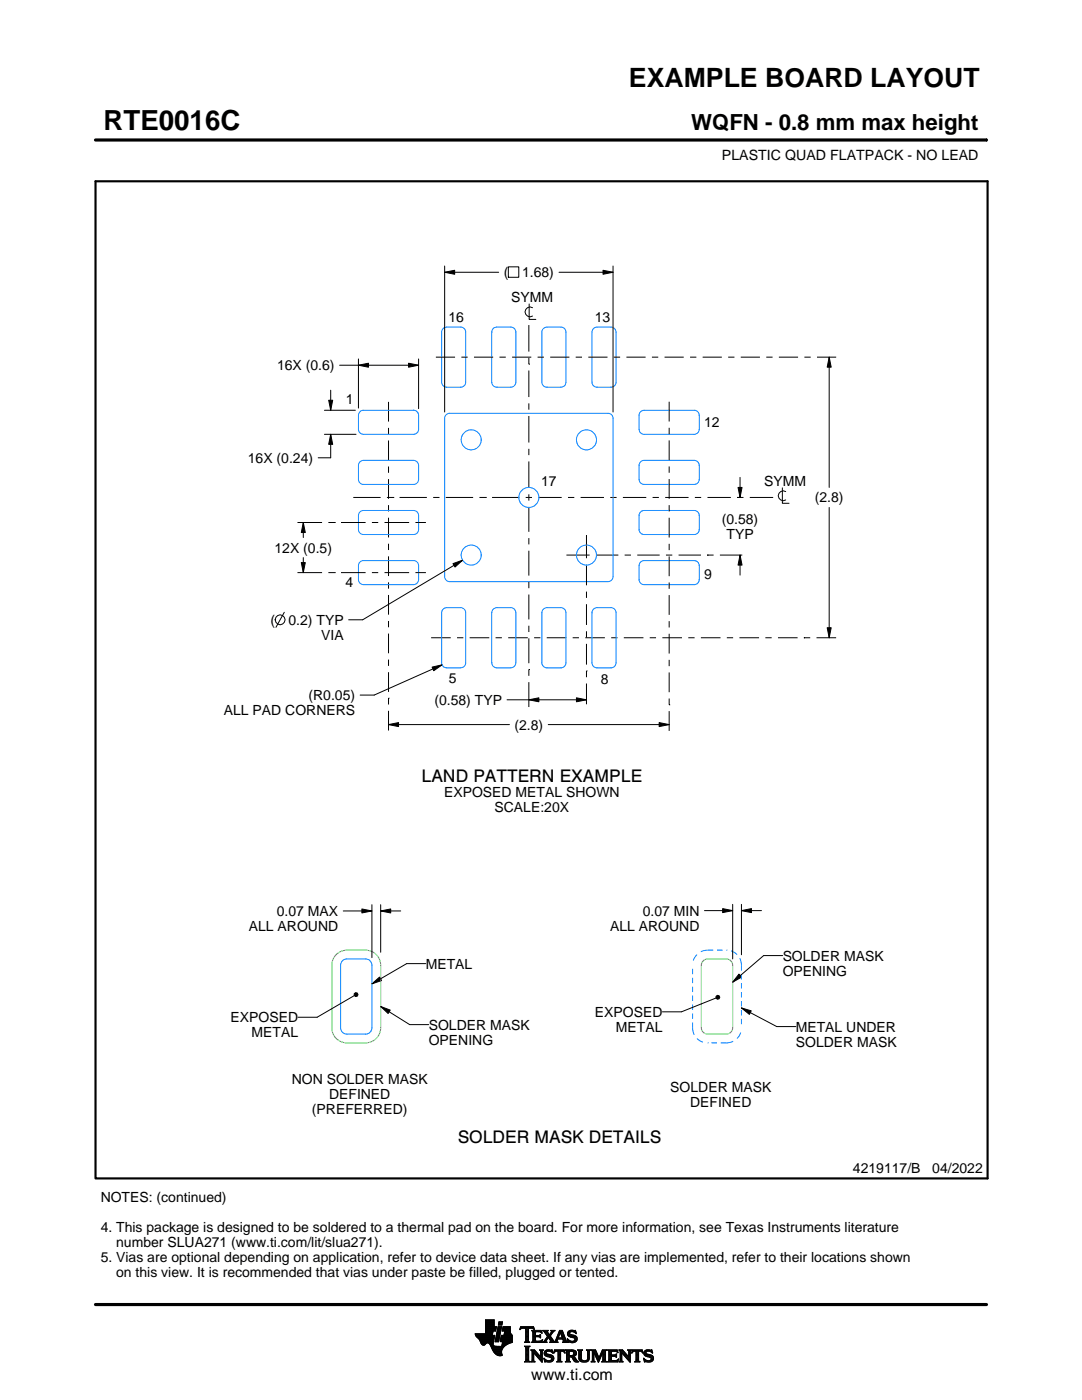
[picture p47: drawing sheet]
<svg xmlns="http://www.w3.org/2000/svg" width="216mm" height="279mm" viewBox="0 0 216 279" stroke-linecap="round" stroke-linejoin="round" font-family="sans-serif">
<defs><g id="words">
<text font-size="5.5" x="20.6" y="26">RTE0016C</text>
<text font-size="5.3" x="125.5" y="17.4">EXAMPLE BOARD LAYOUT</text>
<text font-size="4.4" x="137.9" y="26">WQFN - 0.8 mm max height</text>
<g font-size="3.5">
<text x="84.1" y="156">LAND PATTERN EXAMPLE</text>
<text x="91.3" y="228.1">SOLDER MASK DETAILS</text>
</g>
<text font-size="3.2" x="106" y="275.3">www.ti.com</text>
<g font-size="2.8">
<text x="144.1" y="32">PLASTIC QUAD FLATPACK - NO LEAD</text>
<text x="100.5" y="55.3">(</text>
<text x="104.2" y="55.3">1.68)</text>
<text x="89.5" y="64.3">16</text>
<text x="102" y="60.2">SYMM</text>
<text x="118.7" y="64.2">13</text>
<text x="55.3" y="73.9">16X (0.6)</text>
<text x="69" y="80.7">1</text>
<text x="140.5" y="85.2">12</text>
<text x="49.5" y="92.4">16X (0.24)</text>
<text x="108" y="97.1">17</text>
<text x="152.5" y="96.9">SYMM</text>
<text x="162.6" y="100.3">(2.8)</text>
<text x="144" y="104.7">(0.58)</text>
<text x="145" y="107.7">TYP</text>
<text x="54.8" y="110.3">12X (0.5)</text>
<text x="69" y="117.2">4</text>
<text x="140.5" y="115.5">9</text>
<text x="54" y="124.7">(</text>
<text x="57.6" y="124.7">0.2) TYP</text>
<text x="64.1" y="127.7">VIA</text>
<text x="89.5" y="136.4">5</text>
<text x="119.9" y="136.4">8</text>
<text x="44.7" y="142.7">ALL PAD CORNERS</text>
<text x="61.6" y="139.7">(R0.05)</text>
<text x="86.7" y="140.7">(0.58) TYP</text>
<text x="102.7" y="145.6">(2.8)</text>
<text x="88.6" y="159.1">EXPOSED METAL SHOWN</text>
<text x="98.7" y="162.1">SCALE:20X</text>
<text x="49.7" y="185.8">ALL AROUND</text>
<text x="55.2" y="182.8">0.07 MAX</text>
<text x="121.7" y="185.7">ALL AROUND</text>
<text x="128.3" y="182.7">0.07 MIN</text>
<text x="156.2" y="191.7">SOLDER MASK</text>
<text x="84.9" y="193.3">METAL</text>
<text x="156.2" y="194.7">OPENING</text>
<text x="118.7" y="202.9">EXPOSED</text>
<text x="46" y="204">EXPOSED</text>
<text x="50.2" y="207">METAL</text>
<text x="85.5" y="205.5">SOLDER MASK</text>
<text x="85.5" y="208.5">OPENING</text>
<text x="122.9" y="205.9">METAL</text>
<text x="158.8" y="205.9">METAL UNDER</text>
<text x="158.8" y="208.9">SOLDER MASK</text>
<text x="58.2" y="216.4">NON SOLDER MASK</text>
<text x="65.7" y="219.4">DEFINED</text>
<text x="133.8" y="218">SOLDER MASK</text>
<text x="137.7" y="221">DEFINED</text>
<text x="62.2" y="222.4">(PREFERRED)</text>
<text x="20.1" y="239.9">NOTES: (continued)</text>
<text x="170.2" y="234.2">4219117/B</text>
<text x="186" y="234.2">04/2022</text>
<text x="20.1" y="245.9">4. This package is designed to be soldered to a thermal pad on the board. For more information, see Texas Instruments literature</text>
<text x="20.1" y="251.9">5. Vias are optional depending on application, refer to device data sheet. If any vias are implemented, refer to their locations shown</text>
<text x="23.2" y="248.9">number SLUA271 (www.ti.com/lit/slua271).</text>
<text x="23.2" y="254.9">on this view. It is recommended that vias under paste be filled, plugged or tented.</text>
</g>
</g></defs>
<g fill="none" stroke="#000" stroke-width=".2">
<path d="M19.1 27.9h177.7M196.8 27.7v.5M88.7 54.3l2-.4v.8zM88.7 53.1v29.1M88.7 54.3h10.8M101.4 53.3h2.1v2h-2.1zM111.5 54.3h10.8M120.3 53.9l2 .4-2 .4zM122.3 53.1v29.1M65.6 79.9h.8l-.4 2zM66 77.9v4M67.8 72.9h15.7"/>
<path d="M71.5 72.9l2-.4v.8zM71.5 71.6v9.8M81.5 72.5l2 .4-2 .4zM83.5 71.6v10M87 71.3h3.8M92.1 71.3h1.2M94.6 71.3h3.8M99.7 71.3h1.2M102.2 71.3h3.8M105.5 72.7h.1M105.5 64.9v5.3M105.5 71.4v1.3"/>
<path d="M105.5 73.9v5.3M105.6 60.7v3h1.3M106.3 61.4a.98 .98 0 0 0-1.5 .8 .98 .98 0 0 0 1.5 .9M107.3 71.3h1.2M109.8 71.3h3.8M114.9 71.3h1.2M117.4 71.3h3.8M122.5 71.3h1.2M125 71.3h3.8M130.1 71.3h1.2M132.6 71.3h3.8M137.7 71.3h1.2"/>
<path d="M140.2 71.3h3.8M145.3 71.3h1.3M147.8 71.3h3.8M152.9 71.3h1.3M155.4 71.3h3.8M160.5 71.3h1.3M163 71.3h3.9M165.5 71.3l.4 2h-.8zM165.5 71.3v26M64.7 86.7h6.3M64.7 81.9h6.2M66 86.7l.4 2h-.8z"/>
<path d="M66 86.7v4.7h-2.5M70.5 99.3h5.4M77.2 99.3h1.3M77.5 80.2v3.9M77.5 85.4v1.3M77.5 87.9v3.9M77.5 93.1v1.3M77.5 95.6v3.9M78.5 99.3h.1M79.7 99.3h5.5M86.4 99.3h1.3M89 99.3h5.4"/>
<path d="M95.7 99.3h1.2M96.9 99.3h.1M98.2 99.3h5.4M104.9 99.3h1.3M105.5 80.5v1.3M105.5 83v5.3M105.5 89.6v1.2M105.5 92.1v5.3M105.5 98.6v1.3M107.4 99.3h4.7M113.3 99.3h1.3M115.9 99.3h4.6"/>
<path d="M121.8 99.3h1.2M124.3 99.3h4.7M130.2 99.3h1.3M132.7 99.3h4.7M133.5 80.2v3.9M133.5 85.4v1.2M133.5 87.9v3.9M133.5 93.1v1.3M133.5 95.6v4M138.7 99.3h1.2M141.2 99.3h4.6M147.1 99.3h.1"/>
<path d="M147.1 99.3h1.3M147.3 97.3h.8l-.4 2zM147.7 95.3v4M149.6 99.3h4.7M156.1 97.4v3h1.3M156.8 98.1a.98 .98 0 0 0-1.5 .8 .98 .98 0 0 0 1.5 .9M59.4 114.3h4.9M59.4 104.3h4.9M60.1 112.3h.8l-.4 2zM60.5 104.3l.4 2h-.8zM60.5 104.3v3M60.5 111.3v3"/>
<path d="M65.5 114.3h1.3M65.5 104.3h1.3M66.8 114.3h.1M66.8 104.3h.1M68 114.3h5M68 104.3h5M74.2 114.3h1.3M74.2 104.3h1.3M76.7 114.3h4.9M76.7 104.3h4.9M77.5 100.8v1.3M77.5 103.3v4"/>
<path d="M77.5 108.5v1.3M77.5 111v4M77.5 116.2v1.3M77.5 118.7v4M82.9 114.3h2.1M82.9 104.3h2.1M90.4 112.5l1.9-.7-1.5 1.4zM92.3 111.8l-19.9 11.9h-2.8M105.5 101.2v4.9M105.5 107.4v1.2M105.5 109.9v5M105.5 116.1v1.3"/>
<path d="M105.5 118.7v4.9M113 110.8h4.7M117 106.8v4.6M117 112.7v4.1M117 118.1v1.2M118.9 110.8h4.5M124.6 110.8h1.3M127.2 110.8h4.4M132.9 110.8h1.2M133.5 100.8v1.3M133.5 103.3v4M133.5 108.5v1.3"/>
<path d="M133.5 111v4M133.5 116.2v1.3M133.5 118.8v3.9M135.4 110.8h4.5M141.1 110.8h.1M141.1 110.8h1.3M143.6 110.8h4.5M147.7 110.8l.4 2h-.8zM147.7 110.8v4M165.5 101.3v26M56.7 122.2l-1.6 3M77.5 139.3h.1"/>
<path d="M77.5 123.9v1.3M77.5 126.4v4M77.5 131.6v1.3M77.5 134.2v3.9M77.5 139.3v1.3M86 127.3h3.9M86.2 133.1l2-.4-1.7 1.2zM88.2 132.7l-13.5 6h-2.8M91.2 127.3h1.3M93.7 127.3h3.9M98.9 127.3h1.2M101.2 139.7h15.8"/>
<path d="M101.4 127.3h3.9M105.5 139.7l2-.4v.8zM105.5 133.6h.1M105.5 124.9v1.2M105.5 127.4v5M105.5 133.6v1.3M105.5 136.1v5M106.6 127.3h1.2M109.1 127.3h3.9M114.3 127.3h1.2M115 139.3l2 .4-2 .4zM116.8 127.3h3.9"/>
<path d="M117 133.9h.1M117 120.6v4.1M117 126v1.2M117 128.5v4.1M117 133.9v1.3M117 136.4v4.2M122 127.3h1.2M124.5 127.3h3.9M129.6 127.3h1.3M132.2 127.3h3.9M133.5 124v1.2M133.5 126.5v3.9"/>
<path d="M133.5 131.7v1.2M133.5 134.2v3.9M133.5 139.4v1.3M137.3 127.3h1.3M139.9 127.3h3.9M145 127.3h1.3M147.5 127.3h4M152.7 127.3h1.3M155.2 127.3h4M160.4 127.3h.1M160.4 127.3h1.3M162.9 127.3h3.9"/>
<path d="M165.1 125.3h.8l-.4 2zM77.5 144.6l2-.4v.8zM77.5 141.9v3.9M77.5 144.6h24.2M109.4 144.6h24.1M131.5 144.2l2 .4-2 .4zM133.5 140.7h.1M133.5 141.9v4M68.5 181.8h5.7M70.7 198.3l.3-.2 .3 .1 .1 .3-.1 .3-.3 .1-.3-.2zM70.7 198.7l-7.4 4.3h-3.8M72.2 181.4l2 .4-2 .4z"/>
<path d="M74.2 196.4l1.5-1.4 .4 .7zM74.2 180.6v10.5M76 181.8l2-.4v.8zM76 180.6v9.4M76 181.8h4M84.9 192.3h-3.8l-6.9 4.1M140.6 181.7h5.6M142.9 199.2l-6.9 2.7h-3.8M142.9 198.9l.2-.3 .4 .1 .1 .3-.1 .3-.4 .1-.2-.2zM144.2 181.3l2 .4-2 .4zM146.2 180.5v10.9M147.5 194.4l.5 .6-1.8 1z"/>
<path d="M147.9 181.7l2-.4v.8zM147.9 180.5v10M147.9 181.7h4M156.2 190.7h-3.8l-6.2 5.3M76 200.9l1.9 .7-.5 .7zM76 200.9l5.7 3.6h3.8M147.9 201.2l2 .5-.4 .7zM147.9 201.2l7.1 3.7h3.8M94.8 266.2h3.5M94.8 266.3h3.5M94.9 266.4h3.3M94.9 266.5h3.8l-.2 1.2"/>
<path d="M94.9 266.5h3.8M95 266.6h3.7M95 266.7h3.7M95.1 266.8h3.6M95.2 266.9h3.4M95.3 267h3.3M95.4 267.1h3.2M95.5 267.2h3.1M95.6 267.3h3M95.7 267.4h2.8M95.7 267.5h2.8M95.8 267.6h2.7"/>
<path d="M95.8 267.7h2.7M95.9 267.8h2.6M95.9 267.9h2.5M95.9 268h2.5M96 268h1.1M96 268.1h1M96.1 268.2h.8M96.1 268.3h.7M96.2 268.4h.6M96.3 268.4h.4M96.9 266.1h1.4M96.9 266h1.4"/>
<path d="M96.9 265.9h1.4M96.9 265.8h1.5M96.9 265.7h1.5M96.9 264.7l2.2 .1-.2 .9h-.5l-.2 .8M96.9 265.6h2M96.9 265.5h2M96.9 265.4h2M96.9 265.3h2.1M96.9 265.2h2.1M96.9 265.1h2.1M96.9 265h2.1M96.9 264.9h2.1"/>
<path d="M96.9 264.8h2.2M96.9 264.6h1.7M96.9 264.5h1.7M96.9 264.4h1.7M96.9 264.3h1.7M96.9 264.2h1.7M96.9 264.1h1.7M96.9 264h1.7M96.9 263.9h1.7M96.9 263.8h1.7M96.9 263.7h1.7M96.9 263.6h1.7"/>
<path d="M96.9 263.5h1.7M96.9 263.4h1.7M97.5 268h.9M97.6 268.1h.8M97.7 268.2h.7M97.7 268.3h.7M97.8 268.4h.6M97.9 268.5h.6M97.9 268.6h.7M98 268.7h1.1M98 268.8h2.6M98 268.8h2.5"/>
<path d="M98.1 268.9h2.3M98.1 269h2.3M98.1 269.1h2.2M98.2 269.2h2.1M98.2 269.2h2M98.2 269.3h2M98.3 269.4h1.9M98.3 269.5h1.8M98.4 269.6h1.7M98.4 268v.4l.3 .2 2 .1M98.5 269.7h1.6M98.5 267.7l-.1 .3"/>
<path d="M98.5 269.8h1.6M98.6 269.9h1.5M98.6 264.8v-1.4h-1.7v2.8h-2.1l.1 .3 .8 .9 .6 1h.4l.5-.4 .4 .1 1 1.8 .8 .6h.8l-.1-1.1 .8-.9M98.6 270h1.5M98.7 270h1.4M98.8 270.1h1.3M98.8 267.7h.7M98.8 267.6h.7M98.8 267.5h.7M98.9 270.2h1.2M98.9 267.4h.7M98.9 267.3h.7"/>
<path d="M98.9 267.2h.7M98.9 267.1h.7M98.9 267h.7M98.9 270.3h1.3M99 266.9h.6M99 266.9h.7M99 266.8h.7M99 266.7h.7M99 266.6h.7M99 266.5h.7M99.1 270.4h1.1M99.1 266.4h.7"/>
<path d="M99.1 266.3h.7M99.1 266.2h.7M99.1 266.1h.7M99.1 266h.7M99.2 265.9h.7M99.2 265.8h.7M99.2 270.4h1M99.2 265.7h.7M99.2 265.6h.7M99.2 265.5h.7M99.3 265.4h.6M99.3 265.4h.7"/>
<path d="M99.3 265.3h.7M99.3 265.2h.7M99.3 265.1h.7M99.3 265h.7M99.4 270.5h.8M99.4 264.9h.7M99.4 264.8h.7M99.4 264.8h.7l-.6 3h-.7zM99.4 264.5l.2-.7h.7l-.2 .7h-.7M99.5 264.4h.6M99.5 264.3h.7M99.5 264.2h.7"/>
<path d="M99.5 264.1h.7M99.5 264h.7M99.5 263.9h.7M99.6 263.8h.7M99.8 270.6h.1M99.8 267.7h2.4M99.8 267.6h2.4M99.8 267.5h2.4M99.9 267.4h2.3M99.9 267.3h2.3M99.9 267.2h2.3M99.9 267.1h2.3"/>
<path d="M99.9 267h2.3M99.9 266.9h2.3M100 266.9h2.2M100 266.8h2.2M100 266.7h2.2M100 266.6h2.2M100 266.5h2.2M100.1 268.6h.7M100.2 268.5h.7M100.2 268.4h.8M100.2 268.4h.9M100.2 268.3h1"/>
<path d="M100.2 268.2h1.2M100.2 265.6h1.6M100.2 268.1h1.4M100.2 265.5h1.6M100.2 268h1.6M100.3 265.4h1.5M100.3 268h1.7M100.3 267.9h1.9M100.3 265.3h1.5M100.3 267.8h1.9M100.3 265.2h1.5M100.3 265.1h1.5"/>
<path d="M100.3 265h1.5M100.4 264.9h1.4M100.4 264.8h1.4M100.6 266.5l.1-.8h-.5l.2-.9h1.4l.1 1.1 .3 .6v1.4l-1.3 .6M100.6 266.4h1.5M100.6 266.3h1.4M100.6 266.2h1.4M100.6 266.1h1.3M100.7 266h1.2M100.7 265.9h1.2M100.7 265.8h1.1M100.7 265.7h1.1"/>
<path d="M102.2 266.5h-2.2l-.2 1.1 .1 .2h.4l-.2 .9M103.7 265.3h.1M103.8 265.2h.2M103.8 265h2.8M103.8 264.9h2.7M103.9 264.8h2.6M104.7 267.8h1M104.7 271.8h1.1M104.7 268.7h1M104.8 267.7h.7M104.8 271.7h.8M104.9 265.2h.6"/>
<path d="M104.9 268.9h.6M104.9 267.6h.6M104.9 267.5l-.2 .3M104.9 267.5h.6M104.9 267.4h.6M104.9 267.3h.6M104.9 267.2h.6M104.9 267.1h.6M104.9 267h.6M104.9 266.8h.6M104.9 266.7h.6M104.9 266.6h.6"/>
<path d="M104.9 266.5h.6M104.9 266.4h.6M104.9 266.3h.6M104.9 266.2h.6M104.9 266.1h.6M104.9 265.9h.6M104.9 265.8h.6M104.9 265.7h.6M104.9 265.6h.6M104.9 265.5h.6M104.9 265.4h.6M104.9 265.3h.6"/>
<path d="M104.9 271.5h.6M104.9 269h.6M104.9 271.4h.6M104.9 271.4v-2.4l-.2-.4h1.1l-.3 .4v2.4M104.9 271.4l-.2 .4h1.1l-.3-.4M104.9 271.3h.6M104.9 271.2h.6M104.9 271.1h.6M104.9 271h.6M104.9 270.9h.6M104.9 270.8h.6M104.9 270.6h.6"/>
<path d="M104.9 270.5h.6M104.9 270.4h.6M104.9 270.3h.6M104.9 270.2h.6M104.9 270.1h.6M104.9 270h.6M104.9 269.9h.6M104.9 269.8h.6M104.9 269.6h.6M104.9 269.5h.6M104.9 269.4h.6M104.9 269.3h.6"/>
<path d="M104.9 269.2h.6M104.9 269.1h.6M105.5 267.5l.2 .3M105.5 267.5v-2.3l.7-.1 .4 .3-.1-.6h-2.6l-.1 .6 .4-.3 .7 .1v2.3M105.7 267.8h-1M105.9 271.8h.8M105.9 269.4h.8M106.1 269.5h.7M106.1 267.8h2M106.1 271.7h.5M106.2 269.6h.7M106.2 271.5h.3"/>
<path d="M106.2 265.6h1.8M106.2 269.8h.8M106.2 271.4h.3M106.2 271.4l-.3 .4h.8l-.2-.4M106.2 271.3h.3M106.2 271.2h.3M106.2 271.1h.3M106.2 271h.3M106.2 270.9h.3M106.2 270.8h.3M106.2 270.6h.3M106.2 270.5h.3"/>
<path d="M106.2 270.4h.3M106.2 270.3h.3M106.2 270.2h.3M106.2 270.1h.3M106.2 270h1M106.2 269.9h.9M106.2 269.8v1.6M106.2 269.8l-.3-.4h.8l1.2 1.4M106.3 267.7h1.8M106.3 265.7h1.8M106.3 267.6h.6M106.3 265.8h.6"/>
<path d="M106.3 267.5l-.2 .3M106.3 267.5h.5M106.3 267.4h.5M106.3 267.3h.5M106.3 267.2h.5M106.3 267.1h.5M106.3 267h.5M106.3 266.8h.5M106.3 266.7h1.6M106.3 266.6h1.6M106.3 266.5h.5M106.3 266.4h.5"/>
<path d="M106.3 266.3h.5M106.3 266.2h.5M106.3 266.1h.5M106.3 265.9h.5M106.4 265.2h.2M106.5 270h.1M106.5 270v1.4M106.5 265.3h.1M106.6 270.1h.7M106.7 270.2h.7M106.8 270.3h.7M106.8 265.9l.2-.1h.6l.6 .2-.2-.5h-1.9l.2 .3v1.7"/>
<path d="M106.8 265.9v.6h.8l.3-.2v.7M106.9 270.4h.7M107 270.5h.7M107.1 270.6h.7M107.2 270.8h1M107.3 270.9h.9M107.4 271h.8M107.5 271.1h.7M107.6 271.2h.6M107.6 266.5h.3M107.7 271.3h.5M107.7 269.4h.7"/>
<path d="M107.7 266.8h.2M107.7 267.6h.5M107.8 266.4h.1M107.8 271.4h.4M107.8 267h.1M107.8 265.8h.3M107.8 269.5h.5M107.9 271.5h.3M107.9 269.6h.3M107.9 267l-.3-.2h-.8l.1 .8h.9l.5-.2M107.9 269.8h.3M107.9 270.6h.3"/>
<path d="M107.9 270.5h.3M107.9 270.4h.3M107.9 270.3h.3M107.9 270.2h.3M107.9 270.1h.3M107.9 270h.3M107.9 269.9h.3M107.9 269.8v1M107.9 269.8l-.2-.4h.7l-.2 .4M108 271.7h.2M108 265.9h.1M108 267.5h.2"/>
<path d="M108.1 271.8h.1M108.1 266.1h.1M108.2 267.4h.1M108.2 269.8v2.1l-1.7-1.9M108.2 267.8h.9M108.3 267.4l-.2 .5-2-.1M108.3 265.6h1M108.5 267.7h.5M108.5 271.1l.8 .4h.5l.2-.2-.1-.3-1-.4-.3-.3 .1-.7 .8-.2 .5 .1 .2-.1 .1 .6-.9-.3-.3 .1-.1 .3 1.3 .4 .2 .6M108.5 271.1h.1M108.5 265.7h.7M108.5 271.2h.2"/>
<path d="M108.6 271.3h.2M108.6 270.1h.4M108.6 270h.4M108.6 270.2h.6M108.6 267.6h.4M108.6 271.4h.4M108.6 269.9h.4M108.6 270.3h1M108.6 265.8h.7M108.6 271.5h.8M108.6 269.8h.5M108.7 271.7h1.5"/>
<path d="M108.7 270.4h1.3M108.7 267.5h.3M108.7 271.8h.1M108.7 265.9h.6M108.7 269.6h1.5M108.8 267.4h.3M108.8 270.5h1.5M108.8 266.1h.6M108.8 269.5h1.4M108.8 267.3h.4M108.9 266.2h.6M108.9 267.2h.4"/>
<path d="M108.9 266.3h.6M108.9 270.6h1.5M109 267.1h.3M109 266.4h1M109.1 271.8h.9M109.1 269.4h.7M109.1 267h.9M109.1 266.5h.8M109.1 267.8h-.9M109.2 266.8h.8M109.2 266.6h.6M109.2 266.7h.7"/>
<path d="M109.2 266.7l-.6 .9-.4 .2M109.3 270.8h1.1M109.5 267.1h.6M109.6 267.2h.6M109.7 271.5h.7M109.7 267.3h.6M109.7 267.8l.2-.1-.5-.8-.4 .8 .1 .1M109.7 267.8h1.6M109.7 266.3h.4M109.7 267.4h.6M109.8 270.9h.7M109.8 266.2h.3"/>
<path d="M109.8 266.6l.9 1.2 1-2.3h.5l.8 2.1 .3 .2M109.8 267.5h.6M109.9 266.1h.3M109.9 269.8h.4M109.9 267.6h.6M109.9 267.7h.7M109.9 271.4h.5M109.9 265.9h.4M110 271h.5M110 265.6h.7M110 265.9l-.4 .5-.4-.6 .2-.3h-1.1l.9 1.2M110 265.9l.1-.2-.2-.2h.8l-.9 1.1"/>
<path d="M110 271.3h.5M110 265.8h.4M110 271.1h.5M110 271.2h.5M110.1 269.4h.1M110.1 265.7h.4M110.1 269.9h.2M110.2 270h.1M110.5 270h.1M110.5 269.9h.2M110.5 271.1l-.3 .6-.7 .2-.6-.2-.2 .1-.2-.7M110.5 269.8h.3"/>
<path d="M110.6 269.6h2.1M110.6 269.5h2M110.6 269.4h2M110.7 267.7h.5M110.8 267.6h.4M110.9 267.5h.3M110.9 267.4h.3M111 267.3h.3M111 267.2h1.8M111 267.1h1.8M111.1 267h.3M111.1 271.8h1"/>
<path d="M111.1 266.8h.4M111.2 266.7h.3M111.2 267.5l.1-.2h1l.1 .2M111.2 267.5v.3h.1M111.2 266.6h.3M111.3 266.5h.3M111.3 271.7h.6M111.3 266.4h.3M111.3 271.5h.6M111.3 267.8h-1.6M111.3 269.8h.6M111.4 266.3h.3"/>
<path d="M111.4 271.4h.5M111.4 271.4l-.1-1.7h-.4l-.4 .4 .2-.7h1.9l.1 .7-.4-.4h-.4v1.7M111.4 270.5h.5M111.4 270.4h.5M111.4 270.3h.5M111.4 270.2h.5M111.4 270.1h.5M111.4 270h.5M111.4 269.9h.5M111.4 271.4l-.3 .4h1l-.2-.4M111.4 271.3h.5M111.4 271.2h.5"/>
<path d="M111.4 271.1h.5M111.4 271h.5M111.4 270.9h.5M111.4 270.8h.5M111.4 270.6h.5M111.4 266.2h.3M111.4 266.1h.4M111.5 265.9h.9M111.5 265.8h.8M111.6 265.7h.7M111.6 265.6h.6M111.8 265.9l.4 1.1h-.8z"/>
<path d="M111.9 266.1h.5M111.9 266.2h.5M111.9 266.3h.6M112 266.4h.5M112 266.5h.6M112.1 266.6h.5M112.1 266.7h.6M112.1 266.8h.6M112.2 267h.5M112.2 267.8h1.1M112.3 267.3h.6M112.3 267.4h.6"/>
<path d="M112.4 267.5h.6M112.4 267.5v.3h-.2M112.4 269.8h.3M112.4 267.6h.6M112.4 267.7h.7M112.6 269.9h.1M112.6 270h.2M112.8 271.8h1M112.8 269.4h1.6M113 269.5h1.7M113 271.7h.7M113 269.6h1.9"/>
<path d="M113 271.5h.6M113 269.8h.6M113 271.4h.6M113 271.4l-.2 .4h1l-.2-.4M113 271.3h.6M113 271.2h.6M113 271.1h.6M113 271h.6M113 270.9h.6M113 270.8h1.5M113 270.6h1.6M113 270.5h1.8"/>
<path d="M113 270.4h.6M113 270.3h.6M113 270.2h.6M113 270.1h.6M113 270h.6M113 269.9h.6M113 269.8v1.6M113 269.8l-.2-.4h1.5l.5 .2 .2 .3v.4l-.2 .3-.4 .1M113.2 267.3h.2M113.2 267.4h.3M113.2 266.2h.5M113.2 266.3h.6"/>
<path d="M113.2 266.1h.5M113.3 267.5h.3M113.3 267.8h-1.1M113.3 266.4h.9M113.3 265.9h.4M113.3 267.6h.6M113.3 266.5h1.3M113.3 267.7h1.6M113.3 265.8h.5M113.3 267.8h.2M113.4 266.6h1.5M113.4 265.7h1.5"/>
<path d="M113.4 265.7l.5-.2 .7 .1 .2-.1 .1 .7-.7-.4h-.4l-.1 .3 .1 .2 .9 .2 .4 .3 .1 .5-.3 .5-.6 .2-.7-.2-.2 .1-.2-.7 .9 .5 .4-.1 .2-.3-.1-.3-1.2-.4-.2-.5zM113.5 266.7h1.5M113.5 265.6h1.4M113.6 271.4v-.6h.4l.7 .9 .8 .1M113.6 269.9l.1-.2 .7 .2v.4l-.4 .2M113.6 269.9v.6M113.7 267.8h1.1M113.8 266.8h1.3M113.8 265.5h.6M114 268h.4M114.1 270.9h.6M114.2 271h.6"/>
<path d="M114.2 271.1h.7M114.3 271.2h.6M114.3 267h.8M114.3 269.8h.7M114.3 270.4h.6M114.4 271.3h.6M114.4 270.7l1.1 1.1M114.4 270.7h.1M114.4 271.4h.7M114.4 269.9h.6M114.4 270.3h.6M114.5 267.6h.5"/>
<path d="M114.5 270.2h.5M114.5 270h.5M114.5 265.8h.4M114.5 270.1h.5M114.5 271.5h.7M114.6 271.7h.7M114.6 267.1h.6M114.6 267.5h.5M114.7 267.2h.5M114.7 267.4h.5M114.7 265.9h.3M114.7 267.3h.5"/>
<path d="M114.7 271.8h.8M114.8 266.1h.2M114.9 266.2h.1M115.3 269.4h.9M115.4 269.5h.7M115.5 269.6h.5M115.5 269.8h.5M115.5 269.8v1.4l.4 .5 .6 .2 .6-.1 .4-.3 .1-.5M115.5 271h.5M115.5 270.9h.5M115.5 270.8h.5M115.5 270.6h.5"/>
<path d="M115.5 270.5h.5M115.5 270.4h.5M115.5 270.3h.5M115.5 270.2h.5M115.5 270.1h.5M115.5 270h.5M115.5 269.9h.5M115.5 269.8l-.2-.4h.9l-.2 .4M115.5 271.1h.5M115.5 271.2h.5M115.5 271.3h.6M115.6 271.4h.6"/>
<path d="M115.7 271.5h.8M115.8 271.7h1.5M116 271l.2 .4 .4 .2 .5-.2 .2-.4M116 269.8v1.2M116 271.8h1.1M116.8 271.5h.6M117 269.4h.8M117.1 271.4h.4M117.2 269.5h.5M117.2 271.3h.4M117.2 269.6h.4M117.2 271.2h.4"/>
<path d="M117.2 271.1h.4M117.3 269.8h.3M117.3 271h.3M117.3 270.9h.3M117.3 270.8h.3M117.3 270.6h.3M117.3 270.5h.3M117.3 270.4h.3M117.3 270.3h.3M117.3 270.2h.3M117.3 270.1h.3M117.3 270h.3"/>
<path d="M117.3 269.9h.3M117.6 269.8l.2-.4h-.8l.2 .3 .1 1.3M117.6 269.8v1.2M118 271.8h.7M118 269.4h.8M118.1 269.5h.8M118.1 271.7h.5M118.2 269.6h.7M118.2 271.5h.3M118.2 269.8h.8M118.2 271.4h.3M118.2 269.8l-.2-.4h.8l.7 1.6 .7-1.6h.9l-.3 .4"/>
<path d="M118.2 271.4l-.2 .4h.7l-.2-.4M118.2 271.3h.3M118.2 271.2h.3M118.2 271.1h.3M118.2 271h.3M118.2 270.9h.3M118.2 270.8h.3M118.2 270.6h.3M118.2 270.5h.3M118.2 270.4h.3M118.2 270.3h.3M118.2 270.2h.3"/>
<path d="M118.2 270.1h.3M118.2 270h.9M118.2 269.9h.8M118.2 269.8v1.6M118.6 270.1h.5M118.6 270.2h.6M118.7 270.3h.5M118.7 270.4h.6M118.8 270.5h.5M118.8 270.6h.6M118.9 270.8h.5M118.9 270.9h.6"/>
<path d="M119 271h.8M119 271.1h.8M119.1 271.2h.6M119.1 271.3h.6M119.2 271.4h.4M119.2 271.5h.4M119.3 271.7h.2M119.3 271.8h.2M119.6 270.9h.3M119.6 270.8h.3M119.7 270.6h.3M119.7 270.5h.3"/>
<path d="M119.8 270.4h.3M119.8 270.3h.3M119.9 270.2h.3M119.9 270.1h.3M120 270h.8M120 269.9h.8M120 269.8h.8M120.1 271.8h1M120.1 269.6h.7M120.1 269.5h.8M120.2 269.4h.9M120.2 271.7h.7"/>
<path d="M120.3 271.5h.5M120.3 271.4h.5M120.3 271.4l-.2 .4h1l-.3-.4M120.3 271.4v-1.5l-.9 2-.9-2v1.5M120.3 271.3h.5M120.3 271.2h.5M120.3 271.1h.5M120.3 271h.5M120.3 270.9h.5M120.3 270.8h.5M120.3 270.6h.5M120.3 270.5h.5"/>
<path d="M120.3 270.4h.5M120.3 270.3h.5M120.3 270.2h.5M120.3 270.1h.5M120.8 269.8v1.6M121.2 271.8h2M121.2 269.4h1.9M121.4 269.5h1.8M121.4 271.7h1.9M121.5 269.6h1.7M121.5 271.5h1.8M121.5 269.8h.5"/>
<path d="M121.5 271.4h.5M121.5 269.8l-.3-.4h1.9l.2 .6M121.5 269.9h.5M121.5 269.8v1.6M121.5 271.3h.5M121.5 271.2h.5M121.5 271.1h.5M121.5 271h.5M121.5 270.9h.5M121.5 270.8h.5M121.5 270.6h1.5M121.5 270.5h1.5"/>
<path d="M121.5 270.4h1.5M121.5 270.3h.5M121.5 270.2h.5M121.5 270.1h.5M121.5 270h.5M122.6 270.4l.4-.2v.7l-.2-.2h-.8v.8h.2M122.9 270.8h.1M122.9 270.3h.1M123 269.8h.3M123.1 271.4h.3M123.2 269.9h.1M123.3 270h.1"/>
<path d="M123.3 270l-.4-.3h-.8l-.1 .7M123.3 271.3h.1M123.4 271.2h.1M123.4 271.2l-.2 .6h-2l.3-.4M123.4 271.2l-.3 .3h-.4M123.5 271.8h.8M123.5 269.4h.7M123.6 269.5h.7M123.7 271.7h.5M123.7 269.6h.7M123.7 271.5h.4M123.7 269.8h.8"/>
<path d="M123.7 271.4h.4M123.7 271.4l-.2 .4h.8l-.2-.4M123.7 271.3h.4M123.7 271.2h.4M123.7 271.1h.4M123.7 271h.4M123.7 270.9h.4M123.7 270.8h.4M123.7 270.6h.4M123.7 270.5h.4M123.7 270.4h.4M123.7 270.3h.4"/>
<path d="M123.7 270.2h.4M123.7 270.1h.4M123.7 270h1M123.7 269.9h.9M123.7 269.8v1.6M123.7 269.8l-.2-.4h.7l1.2 1.4 .1-1M124.1 270v1.4M124.1 270h.1M124.2 270.1h.6M124.2 270.2h.7M124.3 270.3h.7M124.4 270.4h.7"/>
<path d="M124.5 270.5h.7M124.6 270.6h.7M124.7 270.8h1.1M124.8 270.9h1M124.9 271h.9M125 271.1h.8M125.1 271.2h.7M125.2 271.3h.6M125.2 269.4h.8M125.3 271.4h.5M125.4 269.5h.5M125.4 271.5h.4"/>
<path d="M125.4 269.6h.4M125.5 269.8h.3M125.5 269.8l-.3-.4h.8l-.2 .4M125.5 270.4h.3M125.5 270.3h.3M125.5 270.2h.3M125.5 270.1h.3M125.5 270h.3M125.5 269.9h.3M125.5 270.6h.3M125.5 270.5h.3M125.5 271.7h.3"/>
<path d="M125.6 271.8h.2M125.8 269.8v2.1l-1.7-1.9M126 270h.1M126.1 269.9h.1M126.1 269.8h.3M126.1 269.6h2.1M126.2 269.5h2M126.2 269.4h2M126.6 271.8h1.1M126.9 271.7h.6M126.9 271.5h.5M126.9 269.8h.5"/>
<path d="M126.9 271.4h.5M126.9 271.4v-1.7h-.5l-.3 .4 .1-.7h1.9l.2 .7-.4-.4h-.5v1.7M126.9 270.5h.5M126.9 270.4h.5M126.9 270.3h.5M126.9 270.2h.5M126.9 270.1h.5M126.9 270h.5M126.9 269.9h.5M126.9 271.4l-.3 .4h1.1l-.3-.4M126.9 271.3h.5M126.9 271.2h.5"/>
<path d="M126.9 271.1h.5M126.9 271h.5M126.9 270.9h.5M126.9 270.8h.5M126.9 270.6h.5M128 269.8h.3M128.1 269.9h.2M128.2 270h.1M128.4 271.1h.1M128.4 271.2h.2M128.5 271.3h.2M128.5 270.1h.4"/>
<path d="M128.5 270h.4M128.5 270.2h.6M128.5 271.4h.4M128.5 269.9h.4M128.5 270.3h1M128.5 271.5h.8M128.5 269.8h.5M128.6 271.7h1.5M128.6 270.4h1.3M128.6 271.8h.1M128.6 269.6h1.5M128.7 270.5h1.5"/>
<path d="M128.7 269.5h1.4M128.8 270.6h1.5M128.9 271.8h1M129 269.4h.7M129.1 270.8l-.6-.4 .1-.7 .5-.3 .8 .1 .2-.1 .1 .7-.8-.4-.4 .1-.1 .2 1.3 .5 .2 .6M129.1 270.8l.8 .2v.4l-.7 .1-.8-.4M129.2 270.8h1.1M129.6 271.5h.7M129.6 270.9h.8M129.8 269.8h.4M129.8 271.4h.5M129.9 271h.5"/>
<path d="M129.9 271.3h.5M129.9 271.1h.5M129.9 271.2h.5M129.9 269.4h.2M130 269.9h.2M130.1 270h.1M130.4 271.1l-.3 .6-.7 .2-.6-.2-.2 .1-.2-.7"/>
<circle cx="55.9" cy="123.7" r=".98"/>
</g>
<g fill="#000">
<path d="M88.7 54.3l2-.4v.8zM120.3 53.9l2 .4-2 .4zM71.5 72.9l2-.4v.8zM81.5 72.5l2 .4-2 .4zM165.5 71.3l.4 2h-.8zM65.6 79.9h.8l-.4 2zM66 86.7l.4 2h-.8zM147.3 97.3h.8l-.4 2zM60.5 104.3l.4 2h-.8zM60.1 112.3h.8l-.4 2zM90.4 112.5l1.9-.7-1.5 1.4zM147.7 110.8l.4 2h-.8z"/>
<path d="M86.2 133.1l2-.4-1.7 1.2zM105.5 139.7l2-.4v.8zM115 139.3l2 .4-2 .4zM165.1 125.3h.8l-.4 2zM77.5 144.6l2-.4v.8zM131.5 144.2l2 .4-2 .4zM70.7 198.3l.3-.2 .3 .1 .1 .3-.1 .3-.3 .1-.3-.2zM72.2 181.4l2 .4-2 .4zM74.2 196.4l1.5-1.4 .4 .7zM76 181.8l2-.4v.8zM142.9 198.9l.2-.3 .4 .1 .1 .3-.1 .3-.4 .1-.2-.2zM144.2 181.3l2 .4-2 .4z"/>
<path d="M147.5 194.4l.5 .6-1.8 1zM147.9 181.7l2-.4v.8zM76 200.9l1.9 .7-.5 .7zM147.9 201.2l2 .5-.4 .7z"/>
</g>
<path d="M19.1 36.2h178v199h-178z" fill="none" stroke="#000" stroke-width=".43"/>
<path d="M19 27.9h177.8M19 260.3h177.8" fill="none" stroke="#000" stroke-width=".63"/>
<g fill="none" stroke="#0080ff" stroke-width=".2">
<path d="M88.4 65.6l.7-.3h2.8a1 1 0 0 1 1 1v10a1 1 0 0 1-1 1h-2.8a1 1 0 0 1-1-1v-10zM98.4 65.6l.7-.3h2.8a1 1 0 0 1 1 1v10a1 1 0 0 1-1 1h-2.8a1 1 0 0 1-1-1v-10zM108.1 66.3v10a1 1 0 0 0 1 1h2.8a1 1 0 0 0 1-1v-10a1 1 0 0 0-1-1h-2.8a1 1 0 0 0-1 1M118.4 65.6l.7-.3h2.8a1 1 0 0 1 1 1v10a1 1 0 0 1-1 1h-2.8a1 1 0 0 1-1-1v-10zM71.8 82.2l.7-.3h10a1 1 0 0 1 1 1v2.8a1 1 0 0 1-1 1h-10a1 1 0 0 1-1-1v-2.8zM71.8 92.2l.7-.3h10a1 1 0 0 1 1 1v2.8a1 1 0 0 1-1 1h-10a1 1 0 0 1-1-1v-2.8zM89 82.8l.7-.3h31.6a1 1 0 0 1 1 1v31.6a1 1 0 0 1-1 1h-31.6a1 1 0 0 1-1-1v-31.6zM127.8 82.2l.7-.3h10a1 1 0 0 1 1 1v2.8a1 1 0 0 1-1 1h-10a1 1 0 0 1-1-1v-2.8zM127.8 92.2l.7-.3h10a1 1 0 0 1 1 1v2.8a1 1 0 0 1-1 1h-10a1 1 0 0 1-1-1v-2.8zM71.8 102.2l.7-.3h10a1 1 0 0 1 1 1v2.8a1 1 0 0 1-1 1h-10a1 1 0 0 1-1-1v-2.8zM71.8 112.2l.7-.3h10a1 1 0 0 1 1 1v2.8a1 1 0 0 1-1 1h-10a1 1 0 0 1-1-1v-2.8zM127.8 102.2l.7-.3h10a1 1 0 0 1 1 1v2.8a1 1 0 0 1-1 1h-10a1 1 0 0 1-1-1v-2.8z"/>
<path d="M127.8 112.2l.7-.3h10a1 1 0 0 1 1 1v2.8a1 1 0 0 1-1 1h-10a1 1 0 0 1-1-1v-2.8zM88.4 121.6l.7-.3h2.8a1 1 0 0 1 1 1v10a1 1 0 0 1-1 1h-2.8a1 1 0 0 1-1-1v-10zM98.4 121.6l.7-.3h2.8a1 1 0 0 1 1 1v10a1 1 0 0 1-1 1h-2.8a1 1 0 0 1-1-1v-10zM108.1 122.3a1 1 0 0 1 1-1h2.8a1 1 0 0 1 1 1v10a1 1 0 0 1-1 1h-2.8a1 1 0 0 1-1-1v-10M118.4 121.6l.7-.3h2.8a1 1 0 0 1 1 1v10a1 1 0 0 1-1 1h-2.8a1 1 0 0 1-1-1v-10zM68.3 191.7l.9-.3h3.8a1.25 1.25 0 0 1 1.2 1.2v12.5a1.25 1.25 0 0 1-1.2 1.3h-3.8a1.25 1.25 0 0 1-1.2-1.3v-12.5zM138.2 193.3v1.1M138.2 195.1v1.1M138.2 196.9v1.1M138.2 198.7v1.1M139.1 190.5l-.8 1.2M142.3 189.6l-1.5 .1-1 .3"/>
<path d="M143.1 189.6h1.1M144.9 189.6h.1M145.9 189.8l1.2 .7M147.6 191.3l.3 .9v1.5M147.9 194.4v1.1M147.9 196.2v1.1M147.9 198v1.1M147.9 199.8v1M138.2 204.1v1.4l.3 1M138.2 200.5v1.1M138.2 202.3v1M138.5 206.5h.1"/>
<path d="M139.1 207.2l1.2 .8M141.2 208.1h.1M141.9 208.1h1.2M146.3 207.8l-1 .3h-1.5M147.8 206.1l-.7 1.1M147.9 201.6v1M147.9 203.3v1.1"/>
<circle cx="94" cy="87.8" r="2"/>
<circle cx="105.5" cy="99.3" r="2"/>
<circle cx="117" cy="87.8" r="2"/>
<circle cx="94" cy="110.8" r="2"/>
<circle cx="117" cy="110.8" r="2"/>
</g>
<path d="M67.1 190.5l.7-.5 .9-.3 4.3-.1a3 3 0 0 1 3 3v12.5a3 3 0 0 1-3 3h-3.8a3 3 0 0 1-3-3v-12.5l.3-1.3zM140.5 191.6l.7-.2h3.7a1.25 1.25 0 0 1 1.3 1.2v12.5a1.25 1.25 0 0 1-1.3 1.3h-3.7a1.25 1.25 0 0 1-1.3-1.3v-12.5l.1-.4z" fill="none" stroke="#6ef200" stroke-width=".2"/>
<use href="#words"/>
</svg>
